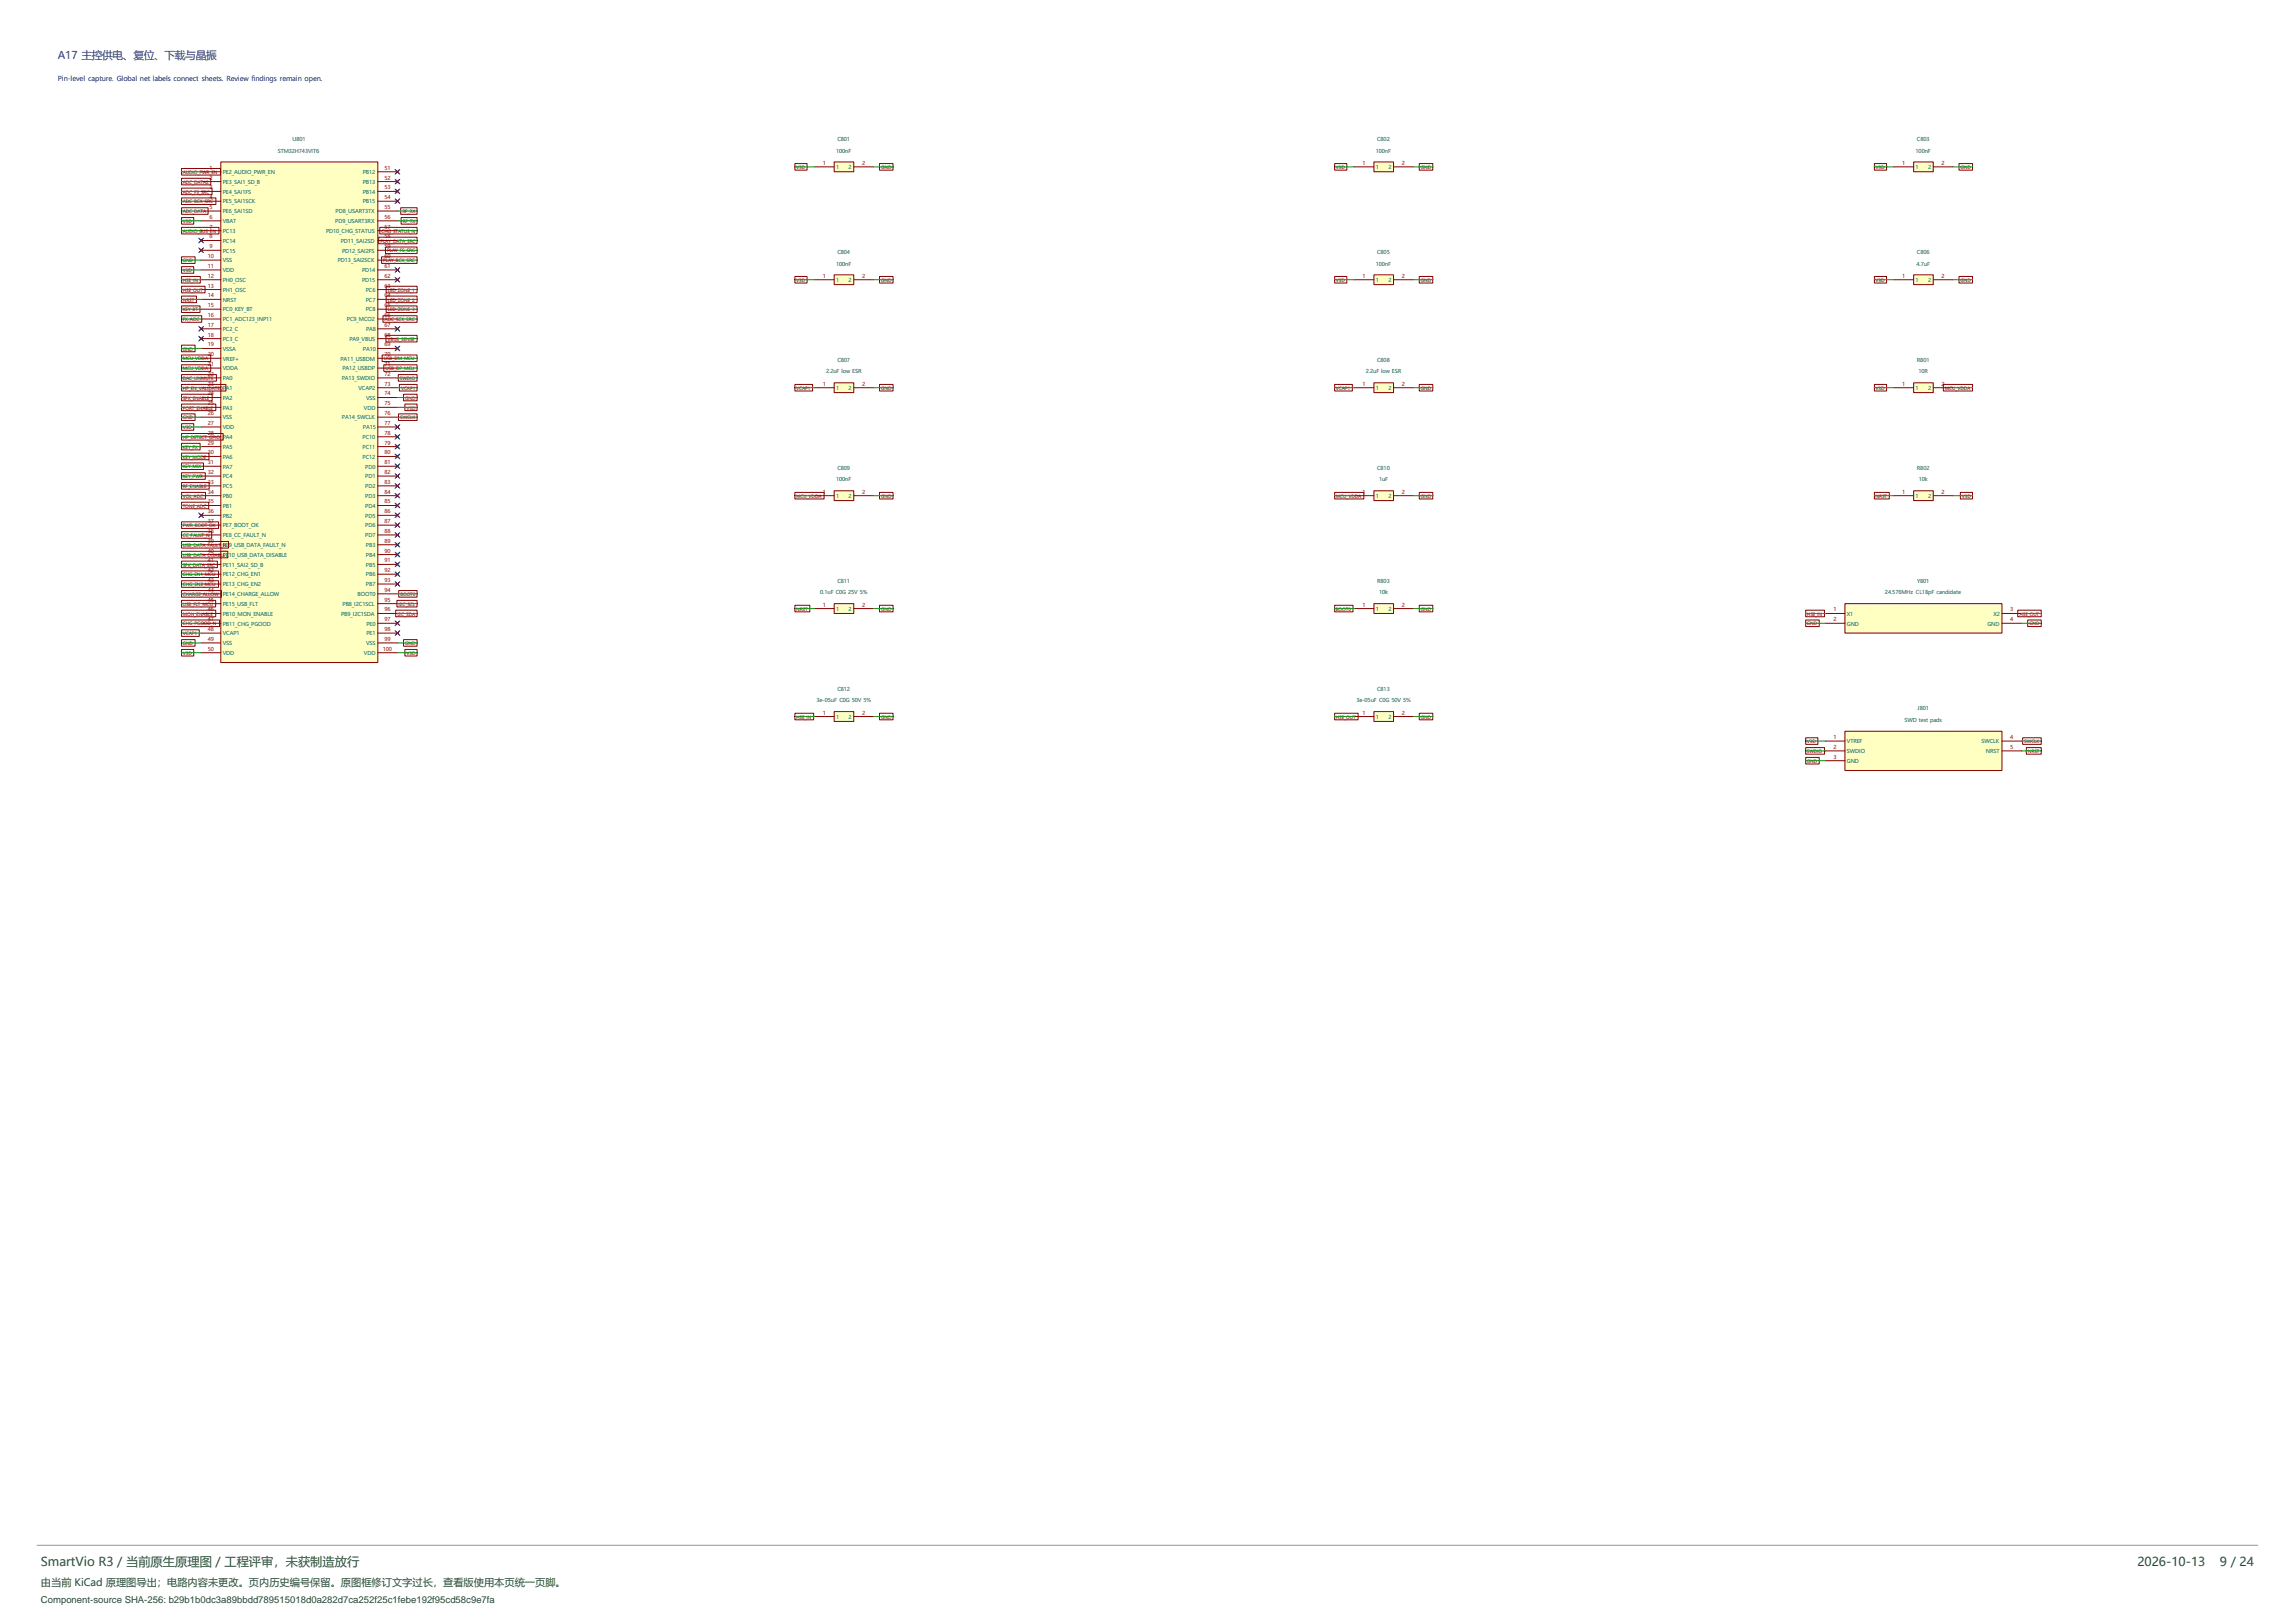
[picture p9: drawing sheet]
<svg xmlns="http://www.w3.org/2000/svg" width="594mm" height="420mm" viewBox="0 0 594 420" stroke-linecap="round" stroke-linejoin="round" font-family="sans-serif">
<defs><g id="words">
<g font-size="3.2" fill="#214236">
<text x="10.6" y="405.2">SmartVio R3 / 当前原生原理图 / 工程评审，未获制造放行</text>
<text x="553.2" y="405.2">2026-10-13</text>
<text x="574.6" y="405.2">9 / 24</text>
</g>
<text font-size="2.8" fill="#0000c2" x="15" y="15.2">A17 主控供电、复位、下载与晶振</text>
<text font-size="2.6" fill="#214236" x="10.6" y="410.5">由当前 KiCad 原理图导出；电路内容未更改。页内历史编号保留。原图框修订文字过长，查看版使用本页统一页脚。</text>
<text font-size="2.5" fill="#214236" x="10.6" y="414.7">Component-source SHA-256: b29b1b0dc3a89bbdd789515018d0a282d7ca252f25c1febe192f95cd58c9e7fa</text>
<text font-size="1.8" fill="#0000c2" x="15" y="21.1">Pin-level capture. Global net labels connect sheets. Review findings remain open.</text>
<g font-size="1.4" fill="#006464">
<text x="71.9" y="39.5">STM32H743VIT6</text>
<text x="75.7" y="36.5">U801</text>
<text x="216.4" y="39.5">100nF</text>
<text x="216.7" y="36.5">C801</text>
<text x="356.1" y="39.5">100nF</text>
<text x="356.4" y="36.5">C802</text>
<text x="495.8" y="39.5">100nF</text>
<text x="496.1" y="36.5">C803</text>
<text x="57.7" y="45">PE2_AUDIO_PWR_EN</text>
<text x="57.7" y="47.6">PE3_SAI1_SD_B</text>
<text x="93.9" y="45">PB12</text>
<text x="93.9" y="47.6">PB13</text>
<text x="216.4" y="43.8">1</text>
<text x="219.7" y="43.8">2</text>
<text x="356.1" y="43.8">1</text>
<text x="359.4" y="43.8">2</text>
<text x="495.8" y="43.8">1</text>
<text x="499.1" y="43.8">2</text>
<text x="57.7" y="50.1">PE4_SAI1FS</text>
<text x="57.7" y="52.7">PE5_SAI1SCK</text>
<text x="93.9" y="50.1">PB14</text>
<text x="93.9" y="52.7">PB15</text>
<text x="57.7" y="55.2">PE6_SAI1SD</text>
<text x="57.7" y="57.7">VBAT</text>
<text x="86.8" y="57.7">PD9_USART3RX</text>
<text x="86.9" y="55.2">PD8_USART3TX</text>
<text x="57.7" y="60.3">PC13</text>
<text x="57.7" y="62.8">PC14</text>
<text x="57.7" y="65.4">PC15</text>
<text x="84.4" y="60.3">PD10_CHG_STATUS</text>
<text x="88.2" y="62.8">PD11_SAI2SD</text>
<text x="88.5" y="65.4">PD12_SAI2FS</text>
<text x="216.7" y="65.7">C804</text>
<text x="356.4" y="65.7">C805</text>
<text x="496.1" y="65.7">C806</text>
<text x="57.7" y="67.9">VSS</text>
<text x="57.7" y="70.4">VDD</text>
<text x="87.4" y="67.9">PD13_SAI2SCK</text>
<text x="93.7" y="70.4">PD14</text>
<text x="216.4" y="68.7">100nF</text>
<text x="356.1" y="68.7">100nF</text>
<text x="496" y="68.7">4.7uF</text>
<text x="57.7" y="73">PH0_OSC</text>
<text x="57.7" y="75.5">PH1_OSC</text>
<text x="93.7" y="73">PD15</text>
<text x="94.7" y="75.5">PC6</text>
<text x="216.4" y="73">1</text>
<text x="219.7" y="73">2</text>
<text x="356.1" y="73">1</text>
<text x="359.4" y="73">2</text>
<text x="495.8" y="73">1</text>
<text x="499.1" y="73">2</text>
<text x="57.7" y="78.1">NRST</text>
<text x="57.7" y="80.6">PC0_KEY_BT</text>
<text x="57.7" y="83.1">PC1_ADC123_INP11</text>
<text x="89.8" y="83.1">PC9_MCO2</text>
<text x="94.7" y="78.1">PC7</text>
<text x="94.7" y="80.6">PC8</text>
<text x="57.7" y="85.7">PC2_C</text>
<text x="57.7" y="88.2">PC3_C</text>
<text x="90.4" y="88.2">PA9_VBUS</text>
<text x="94.7" y="85.7">PA8</text>
<text x="57.7" y="90.8">VSSA</text>
<text x="57.7" y="93.3">VREF+</text>
<text x="57.7" y="95.8">VDDA</text>
<text x="88.1" y="93.3">PA11_USBDM</text>
<text x="88.6" y="95.8">PA12_USBDP</text>
<text x="93.9" y="90.8">PA10</text>
<text x="216.7" y="93.6">C807</text>
<text x="356.4" y="93.6">C808</text>
<text x="496.2" y="93.6">R801</text>
<text x="57.7" y="98.4">PA0</text>
<text x="57.7" y="100.9">PA1</text>
<text x="88.4" y="98.4">PA13_SWDIO</text>
<text x="92.8" y="100.9">VCAP2</text>
<text x="213.8" y="96.6">2.2uF low ESR</text>
<text x="216.4" y="100.9">1</text>
<text x="219.7" y="100.9">2</text>
<text x="353.5" y="96.6">2.2uF low ESR</text>
<text x="356.1" y="100.9">1</text>
<text x="359.4" y="100.9">2</text>
<text x="495.8" y="100.9">1</text>
<text x="496.6" y="96.6">10R</text>
<text x="499.1" y="100.9">2</text>
<text x="57.7" y="103.5">PA2</text>
<text x="57.7" y="106">PA3</text>
<text x="94.2" y="106">VDD</text>
<text x="94.7" y="103.5">VSS</text>
<text x="57.7" y="108.5">VSS</text>
<text x="57.7" y="111.1">VDD</text>
<text x="57.7" y="113.6">PA4</text>
<text x="88.5" y="108.5">PA14_SWCLK</text>
<text x="93.8" y="113.6">PC10</text>
<text x="93.9" y="111.1">PA15</text>
<text x="57.7" y="116.2">PA5</text>
<text x="57.7" y="118.7">PA6</text>
<text x="93.8" y="116.2">PC11</text>
<text x="93.8" y="118.7">PC12</text>
<text x="57.7" y="121.2">PA7</text>
<text x="57.7" y="123.8">PC4</text>
<text x="94.5" y="121.2">PD0</text>
<text x="94.5" y="123.8">PD1</text>
<text x="216.4" y="124.6">100nF</text>
<text x="216.7" y="121.6">C809</text>
<text x="356.4" y="121.6">C810</text>
<text x="356.9" y="124.6">1uF</text>
<text x="496.2" y="121.6">R802</text>
<text x="496.6" y="124.6">10k</text>
<text x="57.7" y="126.3">PC5</text>
<text x="57.7" y="128.9">PB0</text>
<text x="57.7" y="131.4">PB1</text>
<text x="94.5" y="126.3">PD2</text>
<text x="94.5" y="128.9">PD3</text>
<text x="94.5" y="131.4">PD4</text>
<text x="216.4" y="128.9">1</text>
<text x="219.7" y="128.9">2</text>
<text x="356.1" y="128.9">1</text>
<text x="359.4" y="128.9">2</text>
<text x="495.8" y="128.9">1</text>
<text x="499.1" y="128.9">2</text>
<text x="57.7" y="133.9">PB2</text>
<text x="57.7" y="136.5">PE7_BOOT_OK</text>
<text x="94.5" y="133.9">PD5</text>
<text x="94.5" y="136.5">PD6</text>
<text x="57.7" y="139">PE8_CC_FAULT_N</text>
<text x="57.7" y="141.6">PE9_USB_DATA_FAULT_N</text>
<text x="94.5" y="139">PD7</text>
<text x="94.7" y="141.6">PB3</text>
<text x="57.7" y="144.1">PE10_USB_DATA_DISABLE</text>
<text x="57.7" y="146.6">PE11_SAI2_SD_B</text>
<text x="57.7" y="149.2">PE12_CHG_EN1</text>
<text x="94.7" y="144.1">PB4</text>
<text x="94.7" y="146.6">PB5</text>
<text x="94.7" y="149.2">PB6</text>
<text x="57.7" y="151.7">PE13_CHG_EN2</text>
<text x="57.7" y="154.3">PE14_CHARGE_ALLOW</text>
<text x="92.6" y="154.3">BOOT0</text>
<text x="94.7" y="151.7">PB7</text>
<text x="212.3" y="153.8">0.1uF C0G 25V 5%</text>
<text x="216.7" y="150.8">C811</text>
<text x="356.5" y="150.8">R803</text>
<text x="356.9" y="153.8">10k</text>
<text x="487.9" y="153.8">24.576MHz CL18pF candidate</text>
<text x="496.2" y="150.8">Y801</text>
<text x="57.7" y="156.8">PE15_USB_FLT</text>
<text x="57.7" y="159.3">PB10_MON_ENABLE</text>
<text x="57.7" y="161.9">PB11_CHG_PGOOD</text>
<text x="88.3" y="159.3">PB9_I2C1SDA</text>
<text x="88.6" y="156.8">PB8_I2C1SCL</text>
<text x="94.8" y="161.9">PE0</text>
<text x="216.4" y="158.1">1</text>
<text x="219.7" y="158.1">2</text>
<text x="356.1" y="158.1">1</text>
<text x="359.4" y="158.1">2</text>
<text x="478" y="159.3">X1</text>
<text x="478" y="161.9">GND</text>
<text x="514.4" y="161.9">GND</text>
<text x="515.9" y="159.3">X2</text>
<text x="57.7" y="164.4">VCAP1</text>
<text x="57.7" y="167">VSS</text>
<text x="94.7" y="167">VSS</text>
<text x="94.8" y="164.4">PE1</text>
<text x="57.7" y="169.5">VDD</text>
<text x="94.2" y="169.5">VDD</text>
<text x="216.7" y="178.7">C812</text>
<text x="356.4" y="178.7">C813</text>
<text x="211.4" y="181.7">3e-05uF C0G 50V 5%</text>
<text x="351.1" y="181.7">3e-05uF C0G 50V 5%</text>
<text x="496.3" y="183.8">J801</text>
<text x="216.4" y="186">1</text>
<text x="219.7" y="186">2</text>
<text x="356.1" y="186">1</text>
<text x="359.4" y="186">2</text>
<text x="492.9" y="186.8">SWD test pads</text>
<text x="478" y="192.4">VTREF</text>
<text x="478" y="194.9">SWDIO</text>
<text x="478" y="197.4">GND</text>
<text x="512.9" y="192.4">SWCLK</text>
<text x="514" y="194.9">NRST</text>
</g>
<g font-size="1.4" fill="#a90000">
<text x="54.2" y="43.9">1</text>
<text x="54.2" y="46.5">2</text>
<text x="99.5" y="43.9">51</text>
<text x="99.5" y="46.5">52</text>
<text x="212.9" y="42.7">1</text>
<text x="223.1" y="42.7">2</text>
<text x="352.6" y="42.7">1</text>
<text x="362.8" y="42.7">2</text>
<text x="492.3" y="42.7">1</text>
<text x="502.5" y="42.7">2</text>
<text x="54.2" y="49">3</text>
<text x="54.2" y="51.5">4</text>
<text x="99.5" y="49">53</text>
<text x="99.5" y="51.5">54</text>
<text x="54.2" y="54.1">5</text>
<text x="54.2" y="56.6">6</text>
<text x="54.2" y="59.2">7</text>
<text x="99.5" y="54.1">55</text>
<text x="99.5" y="56.6">56</text>
<text x="99.5" y="59.2">57</text>
<text x="54.2" y="61.7">8</text>
<text x="54.2" y="64.2">9</text>
<text x="99.5" y="61.7">58</text>
<text x="99.5" y="64.2">59</text>
<text x="53.8" y="66.8">10</text>
<text x="53.8" y="69.3">11</text>
<text x="53.8" y="71.9">12</text>
<text x="99.5" y="66.8">60</text>
<text x="99.5" y="69.3">61</text>
<text x="99.5" y="71.9">62</text>
<text x="212.9" y="71.9">1</text>
<text x="223.1" y="71.9">2</text>
<text x="352.6" y="71.9">1</text>
<text x="362.8" y="71.9">2</text>
<text x="492.3" y="71.9">1</text>
<text x="502.5" y="71.9">2</text>
<text x="53.8" y="74.4">13</text>
<text x="53.8" y="76.9">14</text>
<text x="99.5" y="74.4">63</text>
<text x="99.5" y="76.9">64</text>
<text x="53.8" y="79.5">15</text>
<text x="53.8" y="82">16</text>
<text x="99.5" y="79.5">65</text>
<text x="99.5" y="82">66</text>
<text x="53.8" y="84.6">17</text>
<text x="53.8" y="87.1">18</text>
<text x="53.8" y="89.6">19</text>
<text x="99.5" y="84.6">67</text>
<text x="99.5" y="87.1">68</text>
<text x="99.5" y="89.6">69</text>
<text x="53.8" y="92.2">20</text>
<text x="53.8" y="94.7">21</text>
<text x="99.5" y="92.2">70</text>
<text x="99.5" y="94.7">71</text>
<text x="53.8" y="97.3">22</text>
<text x="53.8" y="99.8">23</text>
<text x="99.5" y="97.3">72</text>
<text x="99.5" y="99.8">73</text>
<text x="212.9" y="99.8">1</text>
<text x="223.1" y="99.8">2</text>
<text x="352.6" y="99.8">1</text>
<text x="362.8" y="99.8">2</text>
<text x="492.3" y="99.8">1</text>
<text x="502.5" y="99.8">2</text>
<text x="53.8" y="102.3">24</text>
<text x="53.8" y="104.9">25</text>
<text x="53.8" y="107.4">26</text>
<text x="99.5" y="102.3">74</text>
<text x="99.5" y="104.9">75</text>
<text x="99.5" y="107.4">76</text>
<text x="53.8" y="110">27</text>
<text x="53.8" y="112.5">28</text>
<text x="99.5" y="110">77</text>
<text x="99.5" y="112.5">78</text>
<text x="53.8" y="115">29</text>
<text x="53.8" y="117.6">30</text>
<text x="99.5" y="115">79</text>
<text x="99.5" y="117.6">80</text>
<text x="53.8" y="120.1">31</text>
<text x="53.8" y="122.7">32</text>
<text x="53.8" y="125.2">33</text>
<text x="99.5" y="120.1">81</text>
<text x="99.5" y="122.7">82</text>
<text x="99.5" y="125.2">83</text>
<text x="53.8" y="127.7">34</text>
<text x="53.8" y="130.3">35</text>
<text x="99.5" y="127.7">84</text>
<text x="99.5" y="130.3">85</text>
<text x="212.9" y="127.7">1</text>
<text x="223.1" y="127.7">2</text>
<text x="352.6" y="127.7">1</text>
<text x="362.8" y="127.7">2</text>
<text x="492.3" y="127.7">1</text>
<text x="502.5" y="127.7">2</text>
<text x="53.8" y="132.8">36</text>
<text x="53.8" y="135.4">37</text>
<text x="53.8" y="137.9">38</text>
<text x="99.5" y="132.8">86</text>
<text x="99.5" y="135.4">87</text>
<text x="99.5" y="137.9">88</text>
<text x="53.8" y="140.4">39</text>
<text x="53.8" y="143">40</text>
<text x="99.5" y="140.4">89</text>
<text x="99.5" y="143">90</text>
<text x="53.8" y="145.5">41</text>
<text x="53.8" y="148.1">42</text>
<text x="99.5" y="145.5">91</text>
<text x="99.5" y="148.1">92</text>
<text x="53.8" y="150.6">43</text>
<text x="53.8" y="153.1">44</text>
<text x="53.8" y="155.7">45</text>
<text x="99.5" y="150.6">93</text>
<text x="99.5" y="153.1">94</text>
<text x="99.5" y="155.7">95</text>
<text x="53.8" y="158.2">46</text>
<text x="53.8" y="160.8">47</text>
<text x="99.5" y="158.2">96</text>
<text x="99.5" y="160.8">97</text>
<text x="212.9" y="157">1</text>
<text x="223.1" y="157">2</text>
<text x="352.6" y="157">1</text>
<text x="362.8" y="157">2</text>
<text x="474.6" y="158.2">1</text>
<text x="474.6" y="160.8">2</text>
<text x="520.3" y="158.2">3</text>
<text x="520.3" y="160.8">4</text>
<text x="53.8" y="163.3">48</text>
<text x="53.8" y="165.8">49</text>
<text x="99.5" y="163.3">98</text>
<text x="99.5" y="165.8">99</text>
<text x="53.8" y="168.4">50</text>
<text x="99.1" y="168.4">100</text>
<text x="212.9" y="184.9">1</text>
<text x="223.1" y="184.9">2</text>
<text x="352.6" y="184.9">1</text>
<text x="362.8" y="184.9">2</text>
<text x="474.6" y="191.2">1</text>
<text x="520.3" y="191.2">4</text>
<text x="474.6" y="193.8">2</text>
<text x="474.6" y="196.3">3</text>
<text x="520.3" y="193.8">5</text>
</g>
<g font-size="1.2" fill="#840000">
<text x="47.3" y="47.5">ADC_DATA2</text>
<text x="47.3" y="45">AUDIO_PWR_EN</text>
<text x="206.1" y="43.7">V3D</text>
<text x="228.1" y="43.7">GND</text>
<text x="345.8" y="43.7">V3D</text>
<text x="367.8" y="43.7">GND</text>
<text x="485.5" y="43.7">V3D</text>
<text x="507.5" y="43.7">GND</text>
<text x="47.3" y="50.1">ADC_FS_SRC</text>
<text x="47.3" y="52.6">ADC_BCK_SRC</text>
<text x="47.3" y="55.2">ADC_DATA</text>
<text x="47.3" y="57.7">V3D</text>
<text x="104.1" y="55.2">RF_RX</text>
<text x="104.2" y="57.7">RF_TX</text>
<text x="47.3" y="60.2">AUDIO_BUS_EN</text>
<text x="98.4" y="62.8">PLAY_DATA_SRC</text>
<text x="98.7" y="60.2">CHG_STATUS_N</text>
<text x="100.2" y="65.3">PLAY_FS_SRC</text>
<text x="47.3" y="67.9">GND</text>
<text x="47.3" y="70.4">V3D</text>
<text x="99.2" y="67.9">PLAY_BCK_SRC</text>
<text x="47.3" y="72.9">HSE_IN</text>
<text x="47.3" y="75.5">HSE_OUT</text>
<text x="100.4" y="75.5">LED_ZONE_1</text>
<text x="206.1" y="72.9">V3D</text>
<text x="228.1" y="72.9">GND</text>
<text x="345.8" y="72.9">V3D</text>
<text x="367.8" y="72.9">GND</text>
<text x="485.5" y="72.9">V3D</text>
<text x="507.5" y="72.9">GND</text>
<text x="47.3" y="78">NRST</text>
<text x="47.3" y="80.6">KEY_BT</text>
<text x="47.3" y="83.1">FX_ADC</text>
<text x="99.5" y="83.1">ADC_SCK_SRC</text>
<text x="100.4" y="80.6">LED_ZONE_3</text>
<text x="100.4" y="78">LED_ZONE_2</text>
<text x="100.3" y="88.2">VBUS_SENSE</text>
<text x="47.3" y="90.7">GND</text>
<text x="47.3" y="93.3">MCU_VDDA</text>
<text x="47.3" y="95.8">MCU_VDDA</text>
<text x="99.3" y="93.3">USB_DM_MCU</text>
<text x="99.8" y="95.8">USB_DP_MCU</text>
<text x="47.3" y="98.3">DAC_UNMUTE</text>
<text x="47.3" y="100.9">HP_EN_VALIDATED</text>
<text x="103.5" y="98.3">SWDIO</text>
<text x="103.8" y="100.9">VCAP1</text>
<text x="206.1" y="100.9">VCAP1</text>
<text x="228.1" y="100.9">GND</text>
<text x="345.8" y="100.9">VCAP1</text>
<text x="367.8" y="100.9">GND</text>
<text x="485.5" y="100.9">V3D</text>
<text x="503.4" y="100.9">MCU_VDDA</text>
<text x="47.3" y="103.4">SPK_ENABLE</text>
<text x="47.3" y="106">PORT_ENABLE</text>
<text x="104.9" y="103.4">GND</text>
<text x="105.2" y="106">V3D</text>
<text x="47.3" y="111">V3D</text>
<text x="47.3" y="108.5">GND</text>
<text x="47.3" y="113.6">HP_DETECT_GPIO</text>
<text x="103.6" y="108.5">SWCLK</text>
<text x="47.3" y="116.1">KEY_FX</text>
<text x="47.3" y="118.7">KEY_MODE</text>
<text x="47.3" y="121.2">KEY_MIX</text>
<text x="47.3" y="123.7">KEY_PWR</text>
<text x="47.3" y="126.3">RF_ENABLE</text>
<text x="47.3" y="128.8">VOL_ADC</text>
<text x="47.3" y="131.4">TONE_ADC</text>
<text x="206.1" y="128.8">MCU_VDDA</text>
<text x="228.1" y="128.8">GND</text>
<text x="345.8" y="128.8">MCU_VDDA</text>
<text x="367.8" y="128.8">GND</text>
<text x="485.5" y="128.8">NRST</text>
<text x="507.8" y="128.8">V3D</text>
<text x="47.3" y="136.4">PWR_BOOT_OK</text>
<text x="47.3" y="139">CC_FAULT_N</text>
<text x="47.3" y="141.5">USB_DATA_FAULT_N</text>
<text x="47.3" y="144.1">USB_DATA_DISABLE</text>
<text x="47.3" y="146.6">SPK_DATA_SRC</text>
<text x="47.3" y="149.1">CHG_EN1_MCU</text>
<text x="47.3" y="151.7">CHG_EN2_MCU</text>
<text x="47.3" y="154.2">CHARGE_ALLOW</text>
<text x="103.6" y="154.2">BOOT0</text>
<text x="47.3" y="161.8">CHG_PGOOD_N</text>
<text x="47.3" y="156.8">USB_FLT_MCU</text>
<text x="47.3" y="159.3">MON_ENABLE</text>
<text x="102.8" y="159.3">I2C_SDA</text>
<text x="103.2" y="156.8">I2C_SCL</text>
<text x="206.1" y="158">NRST</text>
<text x="228.1" y="158">GND</text>
<text x="345.8" y="158">BOOT0</text>
<text x="367.8" y="158">GND</text>
<text x="467.7" y="159.3">HSE_IN</text>
<text x="467.7" y="161.8">GND</text>
<text x="522.7" y="159.3">HSE_OUT</text>
<text x="525.2" y="161.8">GND</text>
<text x="47.3" y="164.4">VCAP1</text>
<text x="47.3" y="166.9">GND</text>
<text x="104.9" y="166.9">GND</text>
<text x="47.3" y="169.5">V3D</text>
<text x="105.2" y="169.5">V3D</text>
<text x="206.1" y="186">HSE_IN</text>
<text x="228.1" y="186">GND</text>
<text x="345.8" y="186">HSE_OUT</text>
<text x="367.8" y="186">GND</text>
<text x="467.7" y="197.4">GND</text>
<text x="467.7" y="192.3">V3D</text>
<text x="467.7" y="194.9">SWDIO</text>
<text x="523.9" y="192.3">SWCLK</text>
<text x="524.9" y="194.9">NRST</text>
</g>
</g></defs>
<path d="M215.9 184.2h5.1v2.5h-5.1z" fill="#ffffc2"/>
<path d="M210.8 185.4h5.1M215.9 184.2h5.1v2.5h-5.1zM221 185.4h5.1" fill="none" stroke="#840000" stroke-width=".26"/>
<path d="M57.1 41.9h40.7v129.6h-40.7z" fill="#ffffc2"/>
<g fill="none" stroke="#840000" stroke-width=".26">
<path d="M52.1 44.5h5M52.1 47h5M52.1 49.5h5M52.1 52.1h5M52.1 54.6h5M52.1 57.2h5M52.1 59.7h5M57.1 41.9h40.7v129.6h-40.7zM97.8 44.5h5.1M97.8 47h5.1M97.8 49.5h5.1M97.8 52.1h5.1"/>
<path d="M97.8 54.6h5.1M97.8 57.2h5.1M97.8 59.7h5.1M102.5 44.1l.8 .7M102.5 46.6l.8 .8M102.5 49.1l.8 .8M102.5 51.7l.8 .8M103.3 44.1l-.8 .7M103.3 46.6l-.8 .8M103.3 49.1l-.8 .8M103.3 51.7l-.8 .8M51.7 61.8l.8 .8"/>
<path d="M51.7 64.4l.8 .8M52.1 62.2h5M52.1 64.8h5M52.1 67.3h5M52.1 69.9h5M52.1 72.4h5M52.1 74.9h5M52.1 77.5h5M52.5 61.8l-.8 .8M52.5 64.4l-.8 .8M97.8 62.2h5.1M97.8 64.8h5.1"/>
<path d="M97.8 67.3h5.1M97.8 69.9h5.1M97.8 72.4h5.1M97.8 74.9h5.1M97.8 77.5h5.1M102.5 69.5l.8 .7M102.5 72l.8 .8M103.3 69.5l-.8 .7M103.3 72l-.8 .8M51.7 84.7l.8 .8M51.7 87.2l.8 .8M52.1 80h5"/>
<path d="M52.1 82.6h5M52.1 85.1h5M52.1 87.6h5M52.1 90.2h5M52.1 92.7h5M52.1 95.3h5M52.1 97.8h5M52.5 84.7l-.8 .8M52.5 87.2l-.8 .8M97.8 80h5.1M97.8 82.6h5.1M97.8 85.1h5.1"/>
<path d="M97.8 87.6h5.1M97.8 90.2h5.1M97.8 92.7h5.1M97.8 95.3h5.1M97.8 97.8h5.1M102.5 84.7l.8 .8M102.5 89.8l.8 .8M103.3 84.7l-.8 .8M103.3 89.8l-.8 .8M52.1 100.3h5M52.1 102.9h5M52.1 105.4h5"/>
<path d="M52.1 108h5M52.1 110.5h5M52.1 113h5M52.1 115.6h5M52.1 118.1h5M97.8 100.3h5.1M97.8 102.9h5.1M97.8 105.4h5.1M97.8 108h5.1M97.8 110.5h5.1M97.8 113h5.1M97.8 115.6h5.1"/>
<path d="M97.8 118.1h5.1M102.5 110.1l.8 .8M102.5 112.6l.8 .8M102.5 115.2l.8 .8M102.5 117.7l.8 .8M103.3 110.1l-.8 .8M103.3 112.6l-.8 .8M103.3 115.2l-.8 .8M103.3 117.7l-.8 .8M51.7 133l.8 .7M52.1 120.7h5M52.1 123.2h5"/>
<path d="M52.1 125.7h5M52.1 128.3h5M52.1 130.8h5M52.1 133.4h5M52.1 135.9h5M52.1 138.4h5M52.5 133l-.8 .7M97.8 120.7h5.1M97.8 123.2h5.1M97.8 125.7h5.1M97.8 128.3h5.1M97.8 130.8h5.1"/>
<path d="M97.8 133.4h5.1M97.8 135.9h5.1M97.8 138.4h5.1M102.5 120.3l.8 .7M102.5 122.8l.8 .8M102.5 125.3l.8 .8M102.5 127.9l.8 .8M102.5 130.4l.8 .8M102.5 133l.8 .7M102.5 135.5l.8 .8M102.5 138l.8 .8M103.3 120.3l-.8 .7"/>
<path d="M103.3 122.8l-.8 .8M103.3 125.3l-.8 .8M103.3 127.9l-.8 .8M103.3 130.4l-.8 .8M103.3 133l-.8 .7M103.3 135.5l-.8 .8M103.3 138l-.8 .8M52.1 141h5M52.1 143.5h5M52.1 146.1h5M52.1 148.6h5M52.1 151.1h5"/>
<path d="M52.1 153.7h5M52.1 156.2h5M52.1 158.8h5M97.8 141h5.1M97.8 143.5h5.1M97.8 146.1h5.1M97.8 148.6h5.1M97.8 151.1h5.1M97.8 153.7h5.1M97.8 156.2h5.1M97.8 158.8h5.1M102.5 140.6l.8 .8"/>
<path d="M102.5 143.1l.8 .8M102.5 145.7l.8 .7M102.5 148.2l.8 .8M102.5 150.7l.8 .8M103.3 140.6l-.8 .8M103.3 143.1l-.8 .8M103.3 145.7l-.8 .7M103.3 148.2l-.8 .8M103.3 150.7l-.8 .8M52.1 161.3h5M52.1 163.8h5M52.1 166.4h5"/>
<path d="M52.1 168.9h5M97.8 161.3h5.1M97.8 163.8h5.1M97.8 166.4h5.1M97.8 168.9h5.1M102.5 160.9l.8 .8M102.5 163.4l.8 .8M103.3 160.9l-.8 .8M103.3 163.4l-.8 .8"/>
</g>
<path d="M215.9 41.9h5.1v2.6h-5.1z" fill="#ffffc2"/>
<path d="M210.8 43.2h5.1M215.9 41.9h5.1v2.6h-5.1zM221 43.2h5.1" fill="none" stroke="#840000" stroke-width=".26"/>
<path d="M215.9 71.1h5.1v2.6h-5.1z" fill="#ffffc2"/>
<path d="M210.8 72.4h5.1M215.9 71.1h5.1v2.6h-5.1zM221 72.4h5.1" fill="none" stroke="#840000" stroke-width=".26"/>
<path d="M355.6 71.1h5.1v2.6h-5.1z" fill="#ffffc2"/>
<path d="M350.5 72.4h5.1M355.6 71.1h5.1v2.6h-5.1zM360.7 72.4h5.1" fill="none" stroke="#840000" stroke-width=".26"/>
<path d="M355.6 41.9h5.1v2.6h-5.1z" fill="#ffffc2"/>
<path d="M350.5 43.2h5.1M355.6 41.9h5.1v2.6h-5.1zM360.7 43.2h5.1" fill="none" stroke="#840000" stroke-width=".26"/>
<path d="M355.6 99.1h5.1v2.5h-5.1z" fill="#ffffc2"/>
<path d="M355.6 99.1h5.1v2.5h-5.1zM350.5 100.3h5.1M360.7 100.3h5.1" fill="none" stroke="#840000" stroke-width=".26"/>
<path d="M355.6 127h5.1v2.5h-5.1z" fill="#ffffc2"/>
<path d="M350.5 128.3h5.1M355.6 127h5.1v2.5h-5.1zM360.7 128.3h5.1" fill="none" stroke="#840000" stroke-width=".26"/>
<path d="M355.6 156.2h5.1v2.6h-5.1z" fill="#ffffc2"/>
<path d="M350.5 157.5h5.1M355.6 156.2h5.1v2.6h-5.1zM360.7 157.5h5.1" fill="none" stroke="#840000" stroke-width=".26"/>
<path d="M355.6 184.2h5.1v2.5h-5.1z" fill="#ffffc2"/>
<path d="M350.5 185.4h5.1M355.6 184.2h5.1v2.5h-5.1zM360.7 185.4h5.1" fill="none" stroke="#840000" stroke-width=".26"/>
<path d="M495.3 41.9h5.1v2.6h-5.1z" fill="#ffffc2"/>
<path d="M490.2 43.2h5.1M495.3 41.9h5.1v2.6h-5.1zM500.4 43.2h5.1" fill="none" stroke="#840000" stroke-width=".26"/>
<path d="M495.3 71.1h5.1v2.6h-5.1z" fill="#ffffc2"/>
<path d="M490.2 72.4h5.1M495.3 71.1h5.1v2.6h-5.1zM500.4 72.4h5.1" fill="none" stroke="#840000" stroke-width=".26"/>
<path d="M495.3 99.1h5.1v2.5h-5.1z" fill="#ffffc2"/>
<path d="M495.3 99.1h5.1v2.5h-5.1zM490.2 100.3h5.1M500.4 100.3h5.1" fill="none" stroke="#840000" stroke-width=".26"/>
<path d="M495.3 127h5.1v2.5h-5.1z" fill="#ffffc2"/>
<path d="M490.2 128.3h5.1M495.3 127h5.1v2.5h-5.1zM500.4 128.3h5.1" fill="none" stroke="#840000" stroke-width=".26"/>
<path d="M477.5 156.2h40.7v7.6h-40.7z" fill="#ffffc2"/>
<path d="M472.4 158.8h5.1M477.5 156.2h40.7v7.6h-40.7zM518.2 158.8h5M472.4 161.3h5.1M518.2 161.3h5" fill="none" stroke="#840000" stroke-width=".26"/>
<path d="M477.5 189.2h40.7v10.2h-40.7z" fill="#ffffc2"/>
<path d="M472.4 191.8h5.1M472.4 194.3h5.1M472.4 196.9h5.1M477.5 189.2h40.7v10.2h-40.7zM518.2 191.8h5M518.2 194.3h5" fill="none" stroke="#840000" stroke-width=".26"/>
<path d="M215.9 99.1h5.1v2.5h-5.1z" fill="#ffffc2"/>
<path d="M215.9 99.1h5.1v2.5h-5.1zM210.8 100.3h5.1M221 100.3h5.1" fill="none" stroke="#840000" stroke-width=".26"/>
<path d="M215.9 127h5.1v2.5h-5.1z" fill="#ffffc2"/>
<path d="M210.8 128.3h5.1M215.9 127h5.1v2.5h-5.1zM221 128.3h5.1" fill="none" stroke="#840000" stroke-width=".26"/>
<path d="M215.9 156.2h5.1v2.6h-5.1z" fill="#ffffc2"/>
<g fill="none" stroke="#840000" stroke-width=".26">
<path d="M47 58.8h9.7v1.7h-9.7zM47 46.1h7.6v1.7h-7.6zM47 43.6h10.1v1.7h-10.1zM47 53.8h6.9v1.7h-6.9zM47 48.7h7.9v1.7h-7.9zM47 51.2h8.9v1.7h-8.9zM47 56.3h3.1v1.7h-3.1zM98.3 58.8h9.6v1.7h-9.6zM103.7 53.8h4.2v1.7h-4.2zM103.8 56.3h4.1v1.7h-4.1zM205.7 42.3h3.2v1.7h-3.2zM227.6 42.3h3.5v1.7h-3.5z"/>
<path d="M345.4 42.3h3.2v1.7h-3.2zM367.3 42.3h3.5v1.7h-3.5zM485.1 42.3h3.2v1.7h-3.2zM507 42.3h3.5v1.7h-3.5zM47 66.5h3.5v1.7h-3.5zM47 69h3.1v1.7h-3.1zM47 71.5h4.8v1.7h-4.8zM47 74.1h6.1v1.7h-6.1zM47 76.6h3.8v1.7h-3.8zM47 79.2h4.8v1.7h-4.8zM98 61.4h9.9v1.7h-9.9zM98.8 66.5h9.1v1.7h-9.1z"/>
<path d="M99.8 63.9h8.1v1.7h-8.1zM99.9 79.2h8v1.7h-8zM99.9 76.6h8v1.7h-8zM99.9 74.1h8v1.7h-8zM205.7 71.5h3.2v1.7h-3.2zM227.6 71.5h3.5v1.7h-3.5zM345.4 71.5h3.2v1.7h-3.2zM367.3 71.5h3.5v1.7h-3.5zM485.1 71.5h3.2v1.7h-3.2zM507 71.5h3.5v1.7h-3.5zM47 81.7h5.2v1.7h-5.2zM47 89.3h3.5v1.7h-3.5z"/>
<path d="M47 91.9h7.5v1.7h-7.5zM47 94.4h7.5v1.7h-7.5zM47 96.9h9v1.7h-9zM47 99.5h11.5v1.7h-11.5zM98.9 91.9h9v1.7h-9zM99.1 81.7h8.8v1.7h-8.8zM99.3 94.4h8.6v1.7h-8.6zM99.9 86.8h8v1.7h-8zM103.1 96.9h4.8v1.7h-4.8zM103.4 99.5h4.5v1.7h-4.5zM205.7 99.5h4.6v1.7h-4.6zM227.6 99.5h3.5v1.7h-3.5z"/>
<path d="M345.4 99.5h4.6v1.7h-4.6zM367.3 99.5h3.5v1.7h-3.5zM485.1 99.5h3.2v1.7h-3.2zM503 99.5h7.5v1.7h-7.5zM47 109.6h3.1v1.7h-3.1zM47 102h7.9v1.7h-7.9zM47 104.6h8.9v1.7h-8.9zM47 107.1h3.5v1.7h-3.5zM47 112.2h10.8v1.7h-10.8zM47 114.7h4.8v1.7h-4.8zM47 117.3h7.1v1.7h-7.1zM47 119.8h5.7v1.7h-5.7z"/>
<path d="M103.1 107.1h4.8v1.7h-4.8zM104.4 102h3.5v1.7h-3.5zM104.8 104.6h3.1v1.7h-3.1zM47 122.3h6.1v1.7h-6.1zM47 124.9h7.1v1.7h-7.1zM47 127.4h6.2v1.7h-6.2zM47 130h7v1.7h-7zM47 135h9.6v1.7h-9.6zM47 137.6h7.8v1.7h-7.8zM205.7 127.4h7.6v1.7h-7.6zM227.6 127.4h3.5v1.7h-3.5zM345.4 127.4h7.6v1.7h-7.6z"/>
<path d="M367.3 127.4h3.5v1.7h-3.5zM485.1 127.4h3.9v1.7h-3.9zM507.4 127.4h3.1v1.7h-3.1zM47 150.3h9.6v1.7h-9.6zM47 140.1h12.2v1.7h-12.2zM47 142.7h12v1.7h-12zM47 145.2h9.3v1.7h-9.3zM47 147.7h9.6v1.7h-9.6zM47 152.8h10.3v1.7h-10.3zM47 155.4h8.8v1.7h-8.8zM47 157.9h8.8v1.7h-8.8zM102.4 157.9h5.5v1.7h-5.5z"/>
<path d="M102.7 155.4h5.2v1.7h-5.2zM103.2 152.8h4.7v1.7h-4.7zM205.7 156.6h3.9v1.7h-3.9zM210.8 157.5h5.1M215.9 156.2h5.1v2.6h-5.1zM221 157.5h5.1M227.6 156.6h3.5v1.7h-3.5zM345.4 156.6h4.8v1.7h-4.8zM367.3 156.6h3.5v1.7h-3.5zM467.4 157.9h4.8v1.7h-4.8zM522.2 157.9h6.1v1.7h-6.1zM47 160.4h9.8v1.7h-9.8z"/>
<path d="M47 163h4.6v1.7h-4.6zM47 165.5h3.5v1.7h-3.5zM47 168.1h3.1v1.7h-3.1zM104.4 165.5h3.5v1.7h-3.5zM104.8 168.1h3.1v1.7h-3.1zM467.4 160.4h3.5v1.7h-3.5zM524.8 160.4h3.5v1.7h-3.5zM205.7 184.6h4.9v1.7h-4.9zM227.6 184.6h3.5v1.7h-3.5zM345.4 184.6h6.1v1.7h-6.1zM367.3 184.6h3.5v1.7h-3.5zM467.4 196h3.5v1.7h-3.5z"/>
<path d="M467.4 190.9h3.1v1.7h-3.1zM467.4 193.5h4.8v1.7h-4.8zM523.5 190.9h4.8v1.7h-4.8zM524.5 193.5h3.8v1.7h-3.8z"/>
</g>
<g fill="none" stroke="#009600" stroke-width=".26">
<path d="M47 54.6h5.1M47 57.2h5.1M47 59.7h5.1M47 44.5h5.1M47 47h5.1M47 49.5h5.1M47 52.1h5.1M102.9 54.6h5M102.9 57.2h5M102.9 59.7h5M205.7 43.2h5.1M226.1 43.2h5"/>
<path d="M345.4 43.2h5.1M365.8 43.2h5M485.1 43.2h5.1M505.5 43.2h5M47 67.3h5.1M47 74.9h5.1M47 77.5h5.1M47 72.4h5.1M47 69.9h5.1M102.9 62.2h5M102.9 64.8h5M102.9 67.3h5"/>
<path d="M102.9 74.9h5M102.9 77.5h5M205.7 72.4h5.1M226.1 72.4h5M345.4 72.4h5.1M365.8 72.4h5M485.1 72.4h5.1M505.5 72.4h5M47 80h5.1M47 82.6h5.1M47 92.7h5.1M47 95.3h5.1"/>
<path d="M47 97.8h5.1M47 90.2h5.1M102.9 80h5M102.9 82.6h5M102.9 87.6h5M102.9 92.7h5M102.9 95.3h5M102.9 97.8h5M47 102.9h5.1M47 105.4h5.1M47 100.3h5.1M47 108h5.1"/>
<path d="M47 110.5h5.1M47 113h5.1M47 115.6h5.1M47 118.1h5.1M102.9 102.9h5M102.9 105.4h5M102.9 100.3h5M102.9 108h5M205.7 100.3h5.1M226.1 100.3h5M345.4 100.3h5.1M365.8 100.3h5"/>
<path d="M485.1 100.3h5.1M505.5 100.3h5M47 130.8h5.1M47 128.3h5.1M47 120.7h5.1M47 123.2h5.1M47 125.7h5.1M47 135.9h5.1M47 138.4h5.1M205.7 128.3h5.1M226.1 128.3h5M345.4 128.3h5.1"/>
<path d="M365.8 128.3h5M485.1 128.3h5.1M505.5 128.3h5M47 153.7h5.1M47 156.2h5.1M47 158.8h5.1M47 141h5.1M47 143.5h5.1M47 146.1h5.1M47 148.6h5.1M47 151.1h5.1M102.9 153.7h5"/>
<path d="M102.9 156.2h5M102.9 158.8h5M205.7 157.5h5.1M226.1 157.5h5M345.4 157.5h5.1M365.8 157.5h5M467.4 158.8h5M523.2 158.8h5.1M47 166.4h5.1M47 168.9h5.1M47 161.3h5.1M47 163.8h5.1"/>
<path d="M102.9 166.4h5M102.9 168.9h5M467.4 161.3h5M523.2 161.3h5.1M205.7 185.4h5.1M226.1 185.4h5M345.4 185.4h5.1M365.8 185.4h5M467.4 191.8h5M467.4 194.3h5M467.4 196.9h5M523.2 191.8h5.1"/>
<path d="M523.2 194.3h5.1"/>
</g>
<g fill="none" stroke="#000084" stroke-width=".26">
<path d="M102.3 51.5l1.2 1.2M102.3 43.8l1.2 1.3M102.3 46.4l1.2 1.2M102.3 48.9l1.2 1.2M103.5 51.5l-1.2 1.2M103.5 43.8l-1.2 1.3M103.5 46.4l-1.2 1.2M103.5 48.9l-1.2 1.2M51.5 64.2l1.2 1.2M51.5 61.6l1.2 1.2M52.7 64.2l-1.2 1.2M52.7 61.6l-1.2 1.2"/>
<path d="M102.3 69.2l1.2 1.3M102.3 71.8l1.2 1.2M103.5 69.2l-1.2 1.3M103.5 71.8l-1.2 1.2M51.5 84.5l1.2 1.2M51.5 87l1.2 1.2M52.7 84.5l-1.2 1.2M52.7 87l-1.2 1.2M102.3 84.5l1.2 1.2M102.3 89.6l1.2 1.2M103.5 84.5l-1.2 1.2M103.5 89.6l-1.2 1.2"/>
<path d="M102.3 117.5l1.2 1.2M102.3 115l1.2 1.2M102.3 112.4l1.2 1.2M102.3 109.9l1.2 1.2M103.5 117.5l-1.2 1.2M103.5 115l-1.2 1.2M103.5 112.4l-1.2 1.2M103.5 109.9l-1.2 1.2M51.5 132.7l1.2 1.3M52.7 132.7l-1.2 1.3M102.3 125.1l1.2 1.2M102.3 122.6l1.2 1.2"/>
<path d="M102.3 120l1.2 1.3M102.3 127.7l1.2 1.2M102.3 137.8l1.2 1.2M102.3 135.3l1.2 1.2M102.3 132.7l1.2 1.3M102.3 130.2l1.2 1.2M103.5 125.1l-1.2 1.2M103.5 122.6l-1.2 1.2M103.5 120l-1.2 1.3M103.5 127.7l-1.2 1.2M103.5 137.8l-1.2 1.2M103.5 135.3l-1.2 1.2"/>
<path d="M103.5 132.7l-1.2 1.3M103.5 130.2l-1.2 1.2M102.3 145.4l1.2 1.3M102.3 142.9l1.2 1.2M102.3 140.4l1.2 1.2M102.3 150.5l1.2 1.2M102.3 148l1.2 1.2M103.5 145.4l-1.2 1.3M103.5 142.9l-1.2 1.2M103.5 140.4l-1.2 1.2M103.5 150.5l-1.2 1.2M103.5 148l-1.2 1.2"/>
<path d="M102.3 163.2l1.2 1.2M102.3 160.7l1.2 1.2M103.5 163.2l-1.2 1.2M103.5 160.7l-1.2 1.2"/>
</g>
<path d="M9.5 399.9h575" fill="none" stroke="#80a38f" stroke-width=".26"/>
<use href="#words"/>
</svg>
